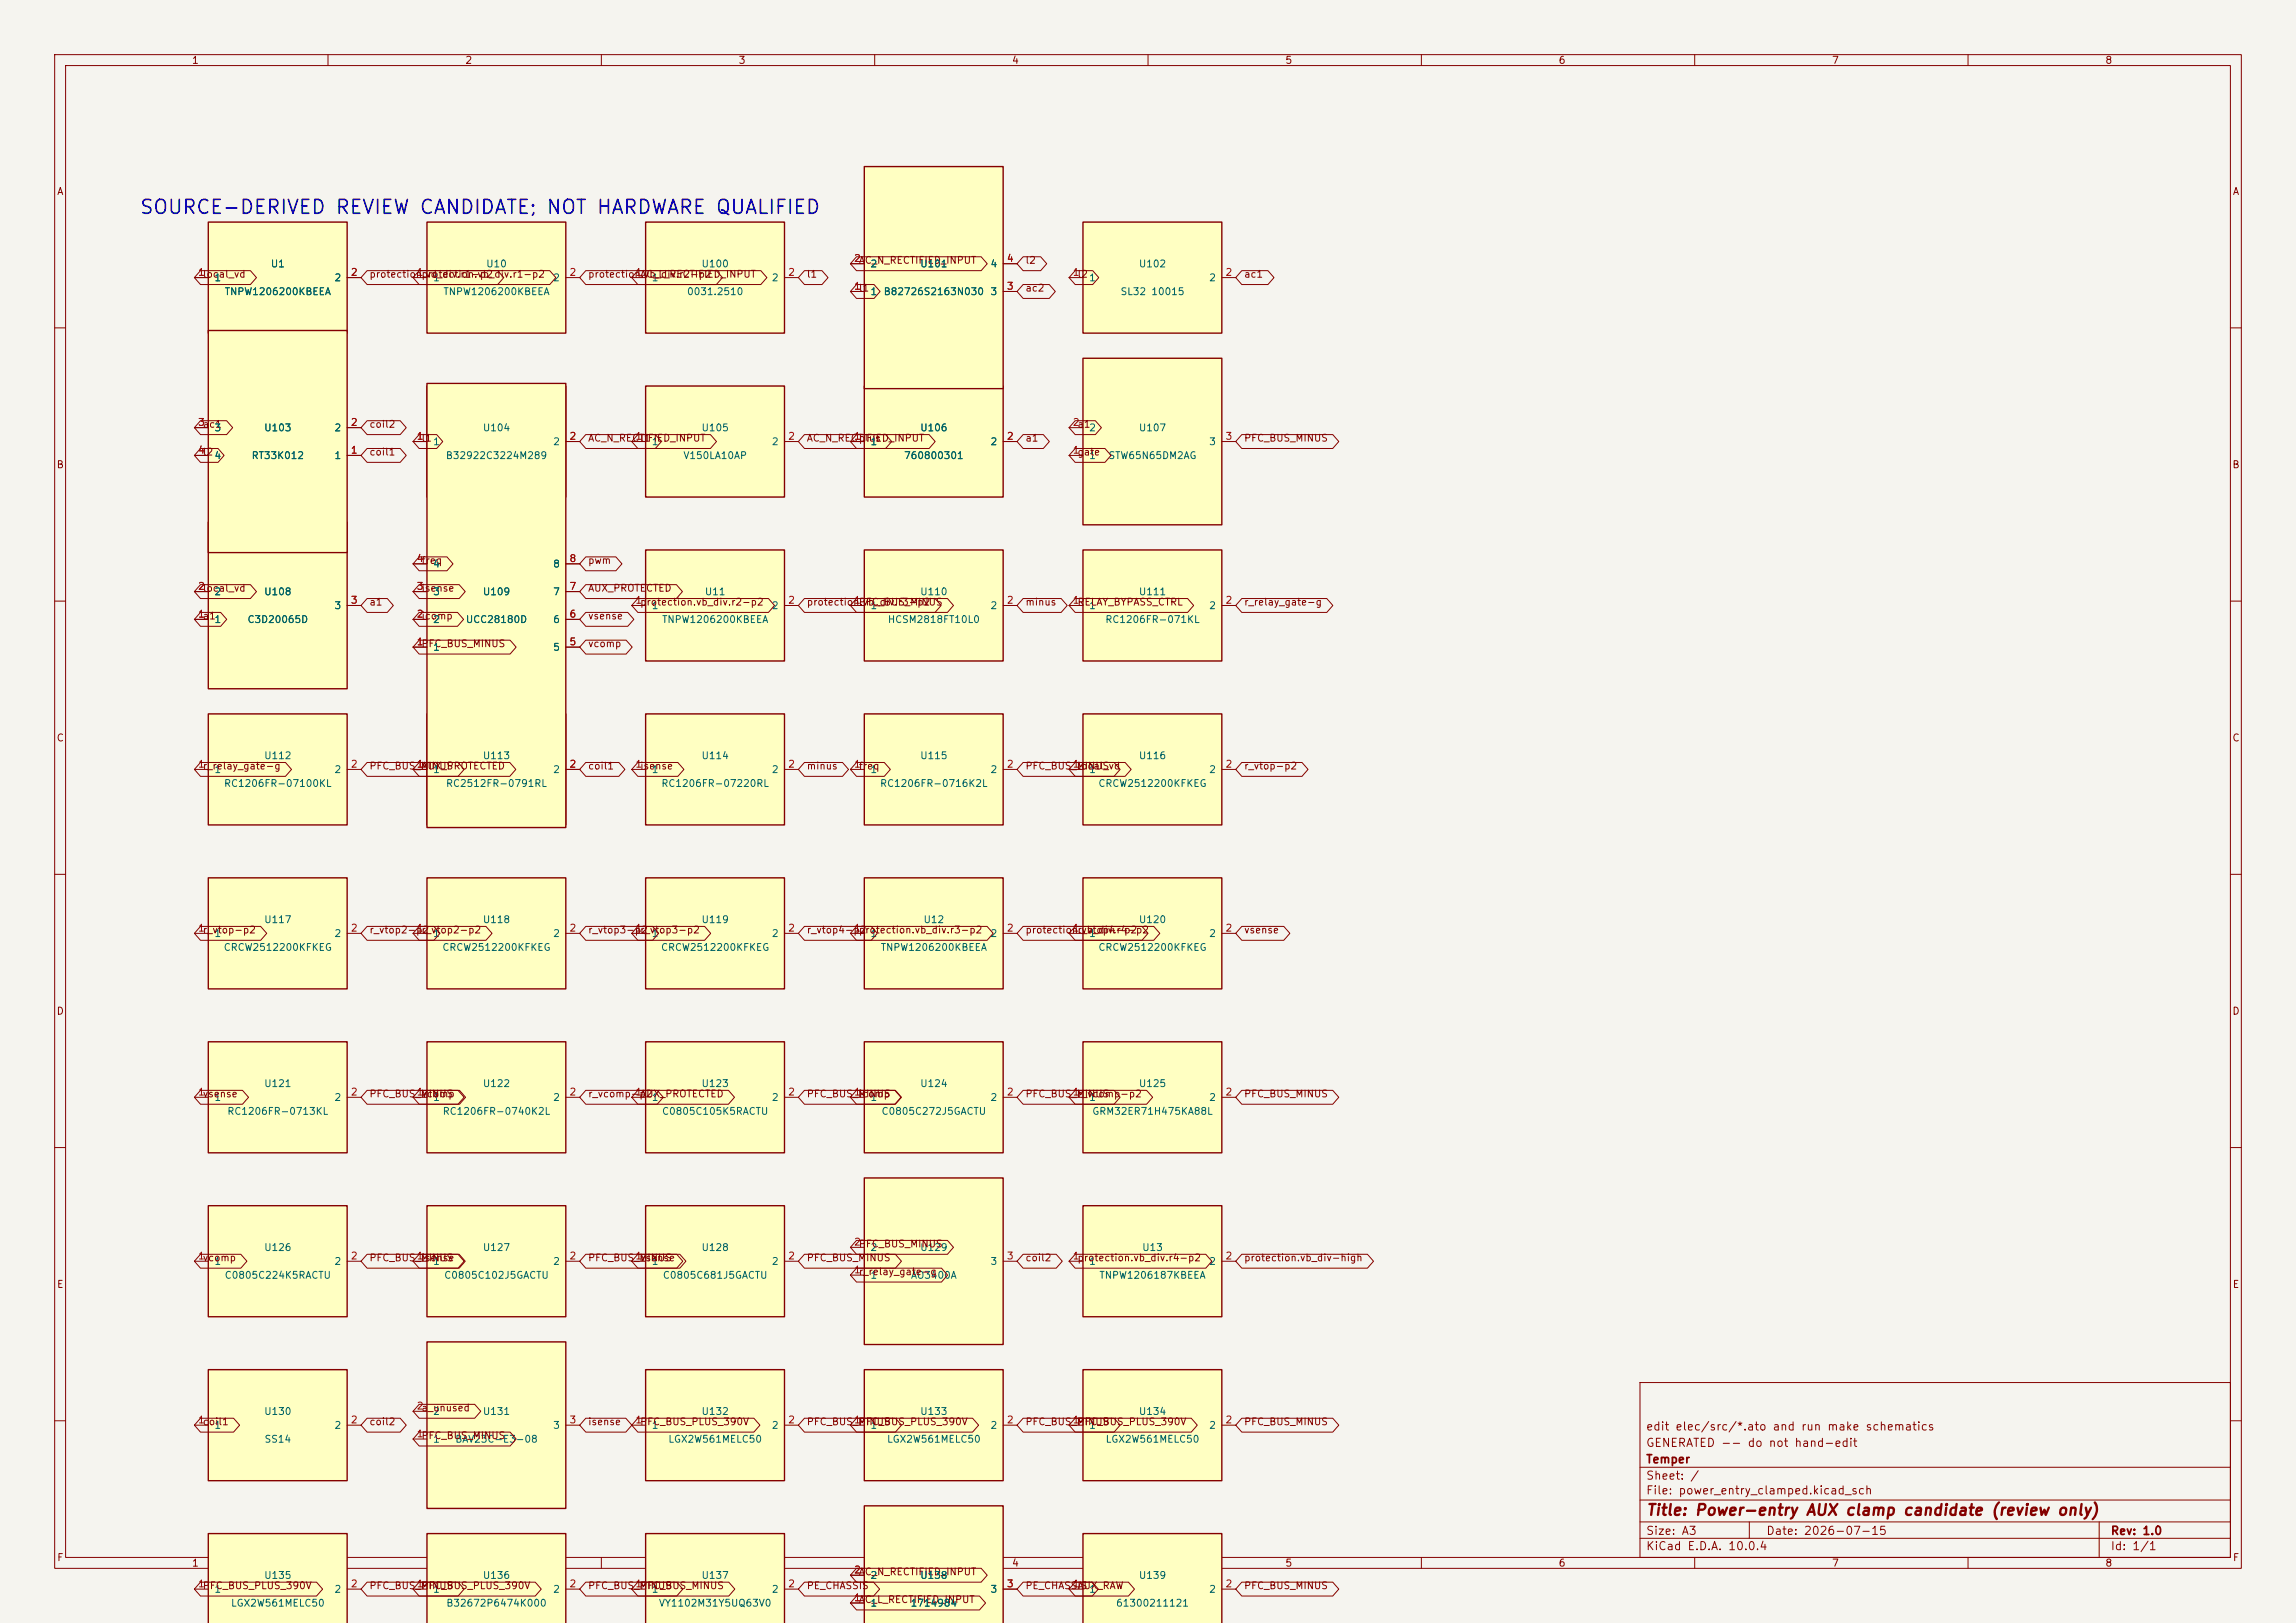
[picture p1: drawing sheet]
<svg xmlns="http://www.w3.org/2000/svg" width="420mm" height="297mm" viewBox="0 0 420 297" stroke-linecap="round" stroke-linejoin="round" font-family="sans-serif">
<defs><g id="words">
<text font-size="2.5" fill="#0000c2" x="25.4" y="39.8">SOURCE-DERIVED REVIEW CANDIDATE; NOT HARDWARE QUALIFIED</text>
<text font-size="2" fill="#840000" x="301" y="277.8">Title: Power-entry AUX clamp candidate (review only)</text>
<g font-size="1.5" fill="#840000">
<text x="301" y="262.1">edit elec/src/*.ato and run make schematics</text>
<text x="301" y="268.1">Temper</text>
<text x="301" y="265.1">GENERATED -- do not hand-edit</text>
<text x="301" y="273.8">File: power_entry_clamped.kicad_sch</text>
<text x="301" y="271.1">Sheet: /</text>
<text x="301" y="281.2">Size: A3</text>
<text x="323" y="281.2">Date: 2026-07-15</text>
<text x="386" y="281.2">Rev: 1.0</text>
<text x="301" y="284">KiCad E.D.A. 10.0.4</text>
<text x="386" y="284">Id: 1/1</text>
</g>
<g font-size="1.3" fill="#840000">
<text x="35" y="12">1</text>
<text x="85" y="12">2</text>
<text x="135" y="12">3</text>
<text x="185" y="12">4</text>
<text x="235" y="12">5</text>
<text x="285" y="12">6</text>
<text x="335" y="12">7</text>
<text x="385" y="12">8</text>
<text x="10.3" y="36">A</text>
<text x="408.3" y="36">A</text>
<text x="37" y="51.1">local_vd</text>
<text x="67.5" y="51.1">protection.vd_div.r1-p2</text>
<text x="77" y="51.1">protection.vb_div.r1-p2</text>
<text x="107.5" y="51.1">protection.vb_div.r2-p2</text>
<text x="117" y="51.1">AC_L_RECTIFIED_INPUT</text>
<text x="147.5" y="51.1">l1</text>
<text x="157" y="53.7">l1</text>
<text x="157" y="48.6">AC_N_RECTIFIED_INPUT</text>
<text x="187.5" y="53.7">ac2</text>
<text x="187.5" y="48.6">l2</text>
<text x="197" y="51.1">l2</text>
<text x="227.5" y="51.1">ac1</text>
<text x="37" y="83.7">l2</text>
<text x="37" y="78.6">ac1</text>
<text x="67.5" y="83.7">coil1</text>
<text x="67.5" y="78.6">coil2</text>
<text x="77" y="81.1">l1</text>
<text x="107.5" y="81.1">AC_N_RECTIFIED_INPUT</text>
<text x="117" y="81.1">l1</text>
<text x="147.5" y="81.1">AC_N_RECTIFIED_INPUT</text>
<text x="157" y="81.1">plus</text>
<text x="187.5" y="81.1">a1</text>
<text x="197" y="78.6">a1</text>
<text x="197" y="83.7">gate</text>
<text x="227.5" y="81.1">PFC_BUS_MINUS</text>
<text x="10.3" y="86">B</text>
<text x="408.2" y="86">B</text>
<text x="77" y="103.5">freq</text>
<text x="107.5" y="103.5">pwm</text>
<text x="37" y="113.7">a1</text>
<text x="37" y="108.6">local_vd</text>
<text x="67.5" y="111.1">a1</text>
<text x="77" y="113.7">icomp</text>
<text x="77" y="108.6">isense</text>
<text x="107.5" y="113.7">vsense</text>
<text x="107.5" y="108.6">AUX_PROTECTED</text>
<text x="117" y="111.1">protection.vb_div.r2-p2</text>
<text x="147.5" y="111.1">protection.vb_div.r3-p2</text>
<text x="157" y="111.1">PFC_BUS_MINUS</text>
<text x="187.5" y="111.1">minus</text>
<text x="197" y="111.1">RELAY_BYPASS_CTRL</text>
<text x="227.5" y="111.1">r_relay_gate-g</text>
<text x="77" y="118.7">PFC_BUS_MINUS</text>
<text x="107.5" y="118.7">vcomp</text>
<text x="10.3" y="136">C</text>
<text x="408.2" y="136">C</text>
<text x="37" y="141.1">r_relay_gate-g</text>
<text x="67.5" y="141.1">PFC_BUS_MINUS</text>
<text x="77" y="141.1">AUX_PROTECTED</text>
<text x="107.5" y="141.1">coil1</text>
<text x="117" y="141.1">isense</text>
<text x="147.5" y="141.1">minus</text>
<text x="157" y="141.1">freq</text>
<text x="187.5" y="141.1">PFC_BUS_MINUS</text>
<text x="197" y="141.1">local_vd</text>
<text x="227.5" y="141.1">r_vtop-p2</text>
<text x="37" y="171.1">r_vtop-p2</text>
<text x="67.5" y="171.1">r_vtop2-p2</text>
<text x="77" y="171.1">r_vtop2-p2</text>
<text x="107.5" y="171.1">r_vtop3-p2</text>
<text x="117" y="171.1">r_vtop3-p2</text>
<text x="147.5" y="171.1">r_vtop4-p2</text>
<text x="157" y="171.1">protection.vb_div.r3-p2</text>
<text x="187.5" y="171.1">protection.vb_div.r4-p2</text>
<text x="197" y="171.1">r_vtop4-p2</text>
<text x="227.5" y="171.1">vsense</text>
<text x="10.3" y="186">D</text>
<text x="408.2" y="186">D</text>
<text x="37" y="201.1">vsense</text>
<text x="67.5" y="201.1">PFC_BUS_MINUS</text>
<text x="77" y="201.1">vcomp</text>
<text x="107.5" y="201.1">r_vcomp-p2</text>
<text x="117" y="201.1">AUX_PROTECTED</text>
<text x="147.5" y="201.1">PFC_BUS_MINUS</text>
<text x="157" y="201.1">icomp</text>
<text x="187.5" y="201.1">PFC_BUS_MINUS</text>
<text x="197" y="201.1">r_vcomp-p2</text>
<text x="227.5" y="201.1">PFC_BUS_MINUS</text>
<text x="37" y="231.1">vcomp</text>
<text x="67.5" y="231.1">PFC_BUS_MINUS</text>
<text x="77" y="231.1">isense</text>
<text x="107.5" y="231.1">PFC_BUS_MINUS</text>
<text x="117" y="231.1">vsense</text>
<text x="147.5" y="231.1">PFC_BUS_MINUS</text>
<text x="157" y="233.7">r_relay_gate-g</text>
<text x="157" y="228.6">PFC_BUS_MINUS</text>
<text x="187.5" y="231.1">coil2</text>
<text x="197" y="231.1">protection.vb_div.r4-p2</text>
<text x="227.5" y="231.1">protection.vb_div-high</text>
<text x="10.3" y="236">E</text>
<text x="408.3" y="236">E</text>
<text x="37" y="261.1">coil1</text>
<text x="67.5" y="261.1">coil2</text>
<text x="77" y="258.6">a_unused</text>
<text x="77" y="263.7">PFC_BUS_MINUS</text>
<text x="107.5" y="261.1">isense</text>
<text x="117" y="261.1">PFC_BUS_PLUS_390V</text>
<text x="147.5" y="261.1">PFC_BUS_MINUS</text>
<text x="157" y="261.1">PFC_BUS_PLUS_390V</text>
<text x="187.5" y="261.1">PFC_BUS_MINUS</text>
<text x="197" y="261.1">PFC_BUS_PLUS_390V</text>
<text x="227.5" y="261.1">PFC_BUS_MINUS</text>
<text x="10.3" y="286">F</text>
<text x="35" y="287">1</text>
<text x="185" y="287">4</text>
<text x="235" y="287">5</text>
<text x="285" y="287">6</text>
<text x="335" y="287">7</text>
<text x="385" y="287">8</text>
<text x="408.3" y="286">F</text>
<text x="37" y="291.1">PFC_BUS_PLUS_390V</text>
<text x="67.5" y="291.1">PFC_BUS_MINUS</text>
<text x="77" y="291.1">PFC_BUS_PLUS_390V</text>
<text x="107.5" y="291.1">PFC_BUS_MINUS</text>
<text x="117" y="291.1">PFC_BUS_MINUS</text>
<text x="147.5" y="291.1">PE_CHASSIS</text>
<text x="157" y="293.7">AC_L_RECTIFIED_INPUT</text>
<text x="157" y="288.6">AC_N_RECTIFIED_INPUT</text>
<text x="187.5" y="291.1">PE_CHASSIS</text>
<text x="197" y="291.1">AUX_RAW</text>
<text x="227.5" y="291.1">PFC_BUS_MINUS</text>
</g>
<g font-size="1.3" fill="#a90000">
<text x="36.1" y="50.8">1</text>
<text x="64.1" y="50.8">2</text>
<text x="76.1" y="50.8">1</text>
<text x="104.1" y="50.8">2</text>
<text x="116.1" y="50.8">1</text>
<text x="144.1" y="50.8">2</text>
<text x="156.1" y="53.3">1</text>
<text x="156.1" y="48.2">2</text>
<text x="184.1" y="53.3">3</text>
<text x="184.1" y="48.2">4</text>
<text x="196.1" y="50.8">1</text>
<text x="224.1" y="50.8">2</text>
<text x="36.1" y="78.2">3</text>
<text x="36.1" y="83.3">4</text>
<text x="64.1" y="83.3">1</text>
<text x="64.1" y="78.2">2</text>
<text x="76.1" y="80.8">1</text>
<text x="104.1" y="80.8">2</text>
<text x="116.1" y="80.8">1</text>
<text x="144.1" y="80.8">2</text>
<text x="156.1" y="80.8">1</text>
<text x="184.1" y="80.8">2</text>
<text x="196.1" y="83.3">1</text>
<text x="196.1" y="78.2">2</text>
<text x="224.1" y="80.8">3</text>
<text x="76.1" y="103.2">4</text>
<text x="104.1" y="103.2">8</text>
<text x="36.1" y="113.3">1</text>
<text x="36.1" y="108.2">2</text>
<text x="64.1" y="110.8">3</text>
<text x="76.1" y="113.3">2</text>
<text x="76.1" y="108.2">3</text>
<text x="104.1" y="113.3">6</text>
<text x="104.1" y="108.2">7</text>
<text x="116.1" y="110.8">1</text>
<text x="144.1" y="110.8">2</text>
<text x="156.1" y="110.8">1</text>
<text x="184.1" y="110.8">2</text>
<text x="196.1" y="110.8">1</text>
<text x="224.1" y="110.8">2</text>
<text x="76.1" y="118.4">1</text>
<text x="104.1" y="118.4">5</text>
<text x="36.1" y="140.8">1</text>
<text x="64.1" y="140.8">2</text>
<text x="76.1" y="140.8">1</text>
<text x="104.1" y="140.8">2</text>
<text x="116.1" y="140.8">1</text>
<text x="144.1" y="140.8">2</text>
<text x="156.1" y="140.8">1</text>
<text x="184.1" y="140.8">2</text>
<text x="196.1" y="140.8">1</text>
<text x="224.1" y="140.8">2</text>
<text x="36.1" y="170.8">1</text>
<text x="64.1" y="170.8">2</text>
<text x="76.1" y="170.8">1</text>
<text x="104.1" y="170.8">2</text>
<text x="116.1" y="170.8">1</text>
<text x="144.1" y="170.8">2</text>
<text x="156.1" y="170.8">1</text>
<text x="184.1" y="170.8">2</text>
<text x="196.1" y="170.8">1</text>
<text x="224.1" y="170.8">2</text>
<text x="36.1" y="200.8">1</text>
<text x="64.1" y="200.8">2</text>
<text x="76.1" y="200.8">1</text>
<text x="104.1" y="200.8">2</text>
<text x="116.1" y="200.8">1</text>
<text x="144.1" y="200.8">2</text>
<text x="156.1" y="200.8">1</text>
<text x="184.1" y="200.8">2</text>
<text x="196.1" y="200.8">1</text>
<text x="224.1" y="200.8">2</text>
<text x="36.1" y="230.8">1</text>
<text x="64.1" y="230.8">2</text>
<text x="76.1" y="230.8">1</text>
<text x="104.1" y="230.8">2</text>
<text x="116.1" y="230.8">1</text>
<text x="144.1" y="230.8">2</text>
<text x="156.1" y="233.3">1</text>
<text x="156.1" y="228.2">2</text>
<text x="184.1" y="230.8">3</text>
<text x="196.1" y="230.8">1</text>
<text x="224.1" y="230.8">2</text>
<text x="36.1" y="260.8">1</text>
<text x="64.1" y="260.8">2</text>
<text x="76.1" y="263.3">1</text>
<text x="76.1" y="258.2">2</text>
<text x="104.1" y="260.8">3</text>
<text x="116.1" y="260.8">1</text>
<text x="144.1" y="260.8">2</text>
<text x="156.1" y="260.8">1</text>
<text x="184.1" y="260.8">2</text>
<text x="196.1" y="260.8">1</text>
<text x="224.1" y="260.8">2</text>
<text x="36.1" y="290.8">1</text>
<text x="64.1" y="290.8">2</text>
<text x="76.1" y="290.8">1</text>
<text x="104.1" y="290.8">2</text>
<text x="116.1" y="290.8">1</text>
<text x="144.1" y="290.8">2</text>
<text x="156.1" y="293.3">1</text>
<text x="156.1" y="288.2">2</text>
<text x="184.1" y="290.8">3</text>
<text x="196.1" y="290.8">1</text>
<text x="224.1" y="290.8">2</text>
</g>
<g font-size="1.3" fill="#006464">
<text x="39.1" y="51.8">1</text>
<text x="49.4" y="49.2">U1</text>
<text x="61.1" y="51.8">2</text>
<text x="79.1" y="51.8">1</text>
<text x="88.8" y="49.2">U10</text>
<text x="101.1" y="51.8">2</text>
<text x="119.1" y="51.8">1</text>
<text x="128.2" y="49.2">U100</text>
<text x="141.1" y="51.8">2</text>
<text x="159.1" y="49.2">2</text>
<text x="168.2" y="49.2">U101</text>
<text x="181.1" y="49.2">4</text>
<text x="199.1" y="51.8">1</text>
<text x="208.2" y="49.2">U102</text>
<text x="221.1" y="51.8">2</text>
<text x="41" y="54.3">TNPW1206200KBEEA</text>
<text x="81" y="54.3">TNPW1206200KBEEA</text>
<text x="125.6" y="54.3">0031.2510</text>
<text x="159.1" y="54.3">1</text>
<text x="161.5" y="54.3">B82726S2163N030</text>
<text x="181.1" y="54.3">3</text>
<text x="204.9" y="54.3">SL32 10015</text>
<text x="39.1" y="79.2">3</text>
<text x="48.2" y="79.2">U103</text>
<text x="61.1" y="79.2">2</text>
<text x="79.1" y="81.8">1</text>
<text x="88.2" y="79.2">U104</text>
<text x="101.1" y="81.8">2</text>
<text x="119.1" y="81.8">1</text>
<text x="128.2" y="79.2">U105</text>
<text x="141.1" y="81.8">2</text>
<text x="159.1" y="81.8">1</text>
<text x="168.2" y="79.2">U106</text>
<text x="181.1" y="81.8">2</text>
<text x="199.1" y="79.2">2</text>
<text x="208.2" y="79.2">U107</text>
<text x="221.1" y="81.8">3</text>
<text x="39.1" y="84.3">4</text>
<text x="45.9" y="84.3">RT33K012</text>
<text x="61.1" y="84.3">1</text>
<text x="81.4" y="84.3">B32922C3224M289</text>
<text x="124.9" y="84.3">V150LA10AP</text>
<text x="165.3" y="84.3">760800301</text>
<text x="199.1" y="84.3">1</text>
<text x="202.7" y="84.3">STW65N65DM2AG</text>
<text x="79.1" y="104.2">4</text>
<text x="101.1" y="104.2">8</text>
<text x="39.1" y="109.2">2</text>
<text x="48.2" y="109.2">U108</text>
<text x="61.1" y="111.8">3</text>
<text x="79.1" y="109.2">3</text>
<text x="88.2" y="109.2">U109</text>
<text x="101.1" y="109.2">7</text>
<text x="119.1" y="111.8">1</text>
<text x="128.8" y="109.2">U11</text>
<text x="141.1" y="111.8">2</text>
<text x="159.1" y="111.8">1</text>
<text x="168.2" y="109.2">U110</text>
<text x="181.1" y="111.8">2</text>
<text x="199.1" y="111.8">1</text>
<text x="208.2" y="109.2">U111</text>
<text x="221.1" y="111.8">2</text>
<text x="39.1" y="114.3">1</text>
<text x="45.2" y="114.3">C3D20065D</text>
<text x="79.1" y="119.4">1</text>
<text x="79.1" y="114.3">2</text>
<text x="85.1" y="114.3">UCC28180D</text>
<text x="101.1" y="119.4">5</text>
<text x="101.1" y="114.3">6</text>
<text x="121" y="114.3">TNPW1206200KBEEA</text>
<text x="162.3" y="114.3">HCSM2818FT10L0</text>
<text x="202.1" y="114.3">RC1206FR-071KL</text>
<text x="39.1" y="141.8">1</text>
<text x="48.2" y="139.2">U112</text>
<text x="61.1" y="141.8">2</text>
<text x="79.1" y="141.8">1</text>
<text x="88.2" y="139.2">U113</text>
<text x="101.1" y="141.8">2</text>
<text x="119.1" y="141.8">1</text>
<text x="128.2" y="139.2">U114</text>
<text x="141.1" y="141.8">2</text>
<text x="159.1" y="141.8">1</text>
<text x="168.2" y="139.2">U115</text>
<text x="181.1" y="141.8">2</text>
<text x="199.1" y="141.8">1</text>
<text x="208.2" y="139.2">U116</text>
<text x="221.1" y="141.8">2</text>
<text x="40.9" y="144.3">RC1206FR-07100KL</text>
<text x="81.5" y="144.3">RC2512FR-0791RL</text>
<text x="120.9" y="144.3">RC1206FR-07220RL</text>
<text x="160.9" y="144.3">RC1206FR-0716K2L</text>
<text x="200.8" y="144.3">CRCW2512200KFKEG</text>
<text x="39.1" y="171.8">1</text>
<text x="48.2" y="169.2">U117</text>
<text x="61.1" y="171.8">2</text>
<text x="79.1" y="171.8">1</text>
<text x="88.2" y="169.2">U118</text>
<text x="101.1" y="171.8">2</text>
<text x="119.1" y="171.8">1</text>
<text x="128.2" y="169.2">U119</text>
<text x="141.1" y="171.8">2</text>
<text x="159.1" y="171.8">1</text>
<text x="168.8" y="169.2">U12</text>
<text x="181.1" y="171.8">2</text>
<text x="199.1" y="171.8">1</text>
<text x="208.2" y="169.2">U120</text>
<text x="221.1" y="171.8">2</text>
<text x="40.8" y="174.3">CRCW2512200KFKEG</text>
<text x="80.8" y="174.3">CRCW2512200KFKEG</text>
<text x="120.8" y="174.3">CRCW2512200KFKEG</text>
<text x="161" y="174.3">TNPW1206200KBEEA</text>
<text x="200.8" y="174.3">CRCW2512200KFKEG</text>
<text x="39.1" y="201.8">1</text>
<text x="48.2" y="199.2">U121</text>
<text x="61.1" y="201.8">2</text>
<text x="79.1" y="201.8">1</text>
<text x="88.2" y="199.2">U122</text>
<text x="101.1" y="201.8">2</text>
<text x="119.1" y="201.8">1</text>
<text x="128.2" y="199.2">U123</text>
<text x="141.1" y="201.8">2</text>
<text x="159.1" y="201.8">1</text>
<text x="168.2" y="199.2">U124</text>
<text x="181.1" y="201.8">2</text>
<text x="199.1" y="201.8">1</text>
<text x="208.2" y="199.2">U125</text>
<text x="221.1" y="201.8">2</text>
<text x="41.5" y="204.3">RC1206FR-0713KL</text>
<text x="80.9" y="204.3">RC1206FR-0740K2L</text>
<text x="121" y="204.3">C0805C105K5RACTU</text>
<text x="161.1" y="204.3">C0805C272J5GACTU</text>
<text x="199.7" y="204.3">GRM32ER71H475KA88L</text>
<text x="39.1" y="231.8">1</text>
<text x="48.2" y="229.2">U126</text>
<text x="61.1" y="231.8">2</text>
<text x="79.1" y="231.8">1</text>
<text x="88.2" y="229.2">U127</text>
<text x="101.1" y="231.8">2</text>
<text x="119.1" y="231.8">1</text>
<text x="128.2" y="229.2">U128</text>
<text x="141.1" y="231.8">2</text>
<text x="159.1" y="229.2">2</text>
<text x="168.2" y="229.2">U129</text>
<text x="181.1" y="231.8">3</text>
<text x="199.1" y="231.8">1</text>
<text x="208.8" y="229.2">U13</text>
<text x="221.1" y="231.8">2</text>
<text x="41" y="234.3">C0805C224K5RACTU</text>
<text x="81.1" y="234.3">C0805C102J5GACTU</text>
<text x="121.1" y="234.3">C0805C681J5GACTU</text>
<text x="159.1" y="234.3">1</text>
<text x="166.5" y="234.3">AO3400A</text>
<text x="201" y="234.3">TNPW1206187KBEEA</text>
<text x="39.1" y="261.8">1</text>
<text x="48.2" y="259.2">U130</text>
<text x="61.1" y="261.8">2</text>
<text x="79.1" y="259.2">2</text>
<text x="88.2" y="259.2">U131</text>
<text x="101.1" y="261.8">3</text>
<text x="119.1" y="261.8">1</text>
<text x="128.2" y="259.2">U132</text>
<text x="141.1" y="261.8">2</text>
<text x="159.1" y="261.8">1</text>
<text x="168.2" y="259.2">U133</text>
<text x="181.1" y="261.8">2</text>
<text x="199.1" y="261.8">1</text>
<text x="208.2" y="259.2">U134</text>
<text x="221.1" y="261.8">2</text>
<text x="48.3" y="264.3">SS14</text>
<text x="79.1" y="264.3">1</text>
<text x="83.2" y="264.3">BAV23C-E3-08</text>
<text x="122.1" y="264.3">LGX2W561MELC50</text>
<text x="162.1" y="264.3">LGX2W561MELC50</text>
<text x="202.1" y="264.3">LGX2W561MELC50</text>
<text x="39.1" y="291.8">1</text>
<text x="48.2" y="289.2">U135</text>
<text x="61.1" y="291.8">2</text>
<text x="79.1" y="291.8">1</text>
<text x="88.2" y="289.2">U136</text>
<text x="101.1" y="291.8">2</text>
<text x="119.1" y="291.8">1</text>
<text x="128.2" y="289.2">U137</text>
<text x="141.1" y="291.8">2</text>
<text x="159.1" y="289.2">2</text>
<text x="168.2" y="289.2">U138</text>
<text x="181.1" y="291.8">3</text>
<text x="199.1" y="291.8">1</text>
<text x="208.2" y="289.2">U139</text>
<text x="221.1" y="291.8">2</text>
<text x="42.1" y="294.3">LGX2W561MELC50</text>
<text x="81.5" y="294.3">B32672P6474K000</text>
<text x="120.4" y="294.3">VY1102M31Y5UQ63V0</text>
<text x="159.1" y="294.3">1</text>
<text x="166.5" y="294.3">1714984</text>
<text x="204" y="294.3">61300211121</text>
</g>
</g></defs>
<path d="M0 0h420v297h-420z" fill="#f5f4ef" stroke="#f5f4ef" stroke-width=".18"/>
<g fill="none" stroke="#840000" stroke-width=".18">
<path d="M10 10h400v277h-400zM12 12h396v273h-396zM60 10v2M110 10v2M160 10v2M210 10v2M260 10v2M310 10v2M360 10v2M10 60h2M408 60h2M10 110h2"/>
<path d="M408 110h2M10 160h2M408 160h2M10 210h2M408 210h2M300 253h108v32h-108zM10 260h2M300 278.5h108M300 274.5h108M300 268.5h108M320 278.5v3M384 278.5v6.5"/>
<path d="M408 260h2M60 285v2M110 285v2M160 285v2M210 285v2M260 285v2M300 281.5h108M310 285v2M360 285v2"/>
</g>
<path d="M118.1 100.6h25.4v20.4h-25.4z" fill="#ffffc2"/>
<path d="M118.1 100.6h25.4v20.4h-25.4z" fill="none" stroke="#840000" stroke-width=".25"/>
<path d="M115.6 110.8h2.5M143.5 110.8h2.5" fill="none" stroke="#840000" stroke-width=".18"/>
<path d="M158.1 130.6h25.4v20.4h-25.4z" fill="#ffffc2"/>
<path d="M158.1 130.6h25.4v20.4h-25.4z" fill="none" stroke="#840000" stroke-width=".25"/>
<path d="M155.6 140.8h2.5M183.5 140.8h2.5" fill="none" stroke="#840000" stroke-width=".18"/>
<path d="M158.1 100.6h25.4v20.4h-25.4z" fill="#ffffc2"/>
<path d="M158.1 100.6h25.4v20.4h-25.4z" fill="none" stroke="#840000" stroke-width=".25"/>
<path d="M155.6 110.8h2.5M183.5 110.8h2.5" fill="none" stroke="#840000" stroke-width=".18"/>
<path d="M198.1 130.6h25.4v20.4h-25.4z" fill="#ffffc2"/>
<path d="M198.1 130.6h25.4v20.4h-25.4z" fill="none" stroke="#840000" stroke-width=".25"/>
<path d="M195.6 140.8h2.5M223.5 140.8h2.5" fill="none" stroke="#840000" stroke-width=".18"/>
<path d="M198.1 100.6h25.4v20.4h-25.4z" fill="#ffffc2"/>
<path d="M198.1 100.6h25.4v20.4h-25.4z" fill="none" stroke="#840000" stroke-width=".25"/>
<path d="M195.6 110.8h2.5M223.5 110.8h2.5" fill="none" stroke="#840000" stroke-width=".18"/>
<path d="M198.1 65.6h25.4v30.4h-25.4z" fill="#ffffc2"/>
<path d="M198.1 65.6h25.4v30.4h-25.4z" fill="none" stroke="#840000" stroke-width=".25"/>
<path d="M195.6 78.3h2.5M195.6 83.3h2.5M223.5 80.8h2.5" fill="none" stroke="#840000" stroke-width=".18"/>
<path d="M158.1 70.6h25.4v20.4h-25.4z" fill="#ffffc2"/>
<path d="M158.1 70.6h25.4v20.4h-25.4z" fill="none" stroke="#840000" stroke-width=".25"/>
<path d="M155.6 80.8h2.5M183.5 80.8h2.5" fill="none" stroke="#840000" stroke-width=".18"/>
<path d="M158.1 30.5h25.4v40.6h-25.4z" fill="#ffffc2"/>
<path d="M158.1 30.5h25.4v40.6h-25.4z" fill="none" stroke="#840000" stroke-width=".25"/>
<path d="M155.6 53.3h2.5M155.6 48.3h2.5M183.5 53.3h2.5M183.5 48.3h2.5" fill="none" stroke="#840000" stroke-width=".18"/>
<path d="M198.1 40.6h25.4v20.4h-25.4z" fill="#ffffc2"/>
<path d="M198.1 40.6h25.4v20.4h-25.4z" fill="none" stroke="#840000" stroke-width=".25"/>
<path d="M195.6 50.8h2.5M223.5 50.8h2.5" fill="none" stroke="#840000" stroke-width=".18"/>
<path d="M118.1 40.6h25.4v20.4h-25.4z" fill="#ffffc2"/>
<path d="M118.1 40.6h25.4v20.4h-25.4z" fill="none" stroke="#840000" stroke-width=".25"/>
<path d="M115.6 50.8h2.5M143.5 50.8h2.5" fill="none" stroke="#840000" stroke-width=".18"/>
<path d="M118.1 70.6h25.4v20.4h-25.4z" fill="#ffffc2"/>
<path d="M118.1 70.6h25.4v20.4h-25.4z" fill="none" stroke="#840000" stroke-width=".25"/>
<path d="M115.6 80.8h2.5M143.5 80.8h2.5" fill="none" stroke="#840000" stroke-width=".18"/>
<path d="M118.1 250.6h25.4v20.4h-25.4z" fill="#ffffc2"/>
<path d="M118.1 250.6h25.4v20.4h-25.4z" fill="none" stroke="#840000" stroke-width=".25"/>
<path d="M115.6 260.8h2.5M143.5 260.8h2.5" fill="none" stroke="#840000" stroke-width=".18"/>
<path d="M118.1 220.6h25.4v20.4h-25.4z" fill="#ffffc2"/>
<path d="M118.1 220.6h25.4v20.4h-25.4z" fill="none" stroke="#840000" stroke-width=".25"/>
<path d="M115.6 230.8h2.5M143.5 230.8h2.5" fill="none" stroke="#840000" stroke-width=".18"/>
<path d="M78.1 220.6h25.4v20.4h-25.4z" fill="#ffffc2"/>
<path d="M78.1 220.6h25.4v20.4h-25.4z" fill="none" stroke="#840000" stroke-width=".25"/>
<path d="M75.6 230.8h2.5M103.5 230.8h2.5" fill="none" stroke="#840000" stroke-width=".18"/>
<path d="M198.1 220.6h25.4v20.4h-25.4z" fill="#ffffc2"/>
<path d="M198.1 220.6h25.4v20.4h-25.4z" fill="none" stroke="#840000" stroke-width=".25"/>
<path d="M195.6 230.8h2.5M223.5 230.8h2.5" fill="none" stroke="#840000" stroke-width=".18"/>
<path d="M198.1 250.6h25.4v20.4h-25.4z" fill="#ffffc2"/>
<path d="M198.1 250.6h25.4v20.4h-25.4z" fill="none" stroke="#840000" stroke-width=".25"/>
<path d="M195.6 260.8h2.5M223.5 260.8h2.5" fill="none" stroke="#840000" stroke-width=".18"/>
<path d="M198.1 190.6h25.4v20.4h-25.4z" fill="#ffffc2"/>
<path d="M198.1 190.6h25.4v20.4h-25.4z" fill="none" stroke="#840000" stroke-width=".25"/>
<path d="M195.6 200.8h2.5M223.5 200.8h2.5" fill="none" stroke="#840000" stroke-width=".18"/>
<path d="M158.1 190.6h25.4v20.4h-25.4z" fill="#ffffc2"/>
<path d="M158.1 190.6h25.4v20.4h-25.4z" fill="none" stroke="#840000" stroke-width=".25"/>
<path d="M155.6 200.8h2.5M183.5 200.8h2.5" fill="none" stroke="#840000" stroke-width=".18"/>
<path d="M158.1 160.6h25.4v20.4h-25.4z" fill="#ffffc2"/>
<path d="M158.1 160.6h25.4v20.4h-25.4z" fill="none" stroke="#840000" stroke-width=".25"/>
<path d="M155.6 170.8h2.5M183.5 170.8h2.5" fill="none" stroke="#840000" stroke-width=".18"/>
<path d="M198.1 160.6h25.4v20.4h-25.4z" fill="#ffffc2"/>
<path d="M198.1 160.6h25.4v20.4h-25.4z" fill="none" stroke="#840000" stroke-width=".25"/>
<path d="M195.6 170.8h2.5M223.5 170.8h2.5" fill="none" stroke="#840000" stroke-width=".18"/>
<path d="M78.1 190.6h25.4v20.4h-25.4z" fill="#ffffc2"/>
<path d="M78.1 190.6h25.4v20.4h-25.4z" fill="none" stroke="#840000" stroke-width=".25"/>
<path d="M75.6 200.8h2.5M103.5 200.8h2.5" fill="none" stroke="#840000" stroke-width=".18"/>
<path d="M118.1 160.6h25.4v20.4h-25.4z" fill="#ffffc2"/>
<path d="M118.1 160.6h25.4v20.4h-25.4z" fill="none" stroke="#840000" stroke-width=".25"/>
<path d="M115.6 170.8h2.5M143.5 170.8h2.5" fill="none" stroke="#840000" stroke-width=".18"/>
<path d="M118.1 190.6h25.4v20.4h-25.4z" fill="#ffffc2"/>
<path d="M118.1 190.6h25.4v20.4h-25.4z" fill="none" stroke="#840000" stroke-width=".25"/>
<path d="M115.6 200.8h2.5M143.5 200.8h2.5" fill="none" stroke="#840000" stroke-width=".18"/>
<path d="M78.1 160.6h25.4v20.4h-25.4z" fill="#ffffc2"/>
<path d="M78.1 160.6h25.4v20.4h-25.4z" fill="none" stroke="#840000" stroke-width=".25"/>
<path d="M75.6 170.8h2.5M103.5 170.8h2.5" fill="none" stroke="#840000" stroke-width=".18"/>
<path d="M158.1 250.6h25.4v20.4h-25.4z" fill="#ffffc2"/>
<path d="M158.1 250.6h25.4v20.4h-25.4z" fill="none" stroke="#840000" stroke-width=".25"/>
<path d="M155.6 260.8h2.5M183.5 260.8h2.5" fill="none" stroke="#840000" stroke-width=".18"/>
<path d="M158.1 215.6h25.4v30.4h-25.4z" fill="#ffffc2"/>
<path d="M158.1 215.6h25.4v30.4h-25.4z" fill="none" stroke="#840000" stroke-width=".25"/>
<path d="M155.6 233.3h2.5M155.6 228.3h2.5M183.5 230.8h2.5" fill="none" stroke="#840000" stroke-width=".18"/>
<path d="M38.1 40.6h25.4v20.4h-25.4z" fill="#ffffc2"/>
<path d="M38.1 40.6h25.4v20.4h-25.4z" fill="none" stroke="#840000" stroke-width=".25"/>
<path d="M35.6 50.8h2.5M63.5 50.8h2.5" fill="none" stroke="#840000" stroke-width=".18"/>
<path d="M78.1 40.6h25.4v20.4h-25.4z" fill="#ffffc2"/>
<path d="M78.1 40.6h25.4v20.4h-25.4z" fill="none" stroke="#840000" stroke-width=".25"/>
<path d="M75.6 50.8h2.5M103.5 50.8h2.5" fill="none" stroke="#840000" stroke-width=".18"/>
<path d="M38.1 130.6h25.4v20.4h-25.4z" fill="#ffffc2"/>
<path d="M38.1 130.6h25.4v20.4h-25.4z" fill="none" stroke="#840000" stroke-width=".25"/>
<path d="M35.6 140.8h2.5M63.5 140.8h2.5" fill="none" stroke="#840000" stroke-width=".18"/>
<path d="M38.1 95.6h25.4v30.4h-25.4z" fill="#ffffc2"/>
<path d="M38.1 95.6h25.4v30.4h-25.4z" fill="none" stroke="#840000" stroke-width=".25"/>
<path d="M35.6 113.3h2.5M35.6 108.3h2.5M63.5 110.8h2.5" fill="none" stroke="#840000" stroke-width=".18"/>
<path d="M38.1 60.5h25.4v40.6h-25.4z" fill="#ffffc2"/>
<path d="M38.1 60.5h25.4v40.6h-25.4z" fill="none" stroke="#840000" stroke-width=".25"/>
<path d="M35.6 78.3h2.5M63.5 78.3h2.5M35.6 83.3h2.5M63.5 83.3h2.5" fill="none" stroke="#840000" stroke-width=".18"/>
<path d="M38.1 190.6h25.4v20.4h-25.4z" fill="#ffffc2"/>
<path d="M38.1 190.6h25.4v20.4h-25.4z" fill="none" stroke="#840000" stroke-width=".25"/>
<path d="M35.6 200.8h2.5M63.5 200.8h2.5" fill="none" stroke="#840000" stroke-width=".18"/>
<path d="M38.1 160.6h25.4v20.4h-25.4z" fill="#ffffc2"/>
<path d="M38.1 160.6h25.4v20.4h-25.4z" fill="none" stroke="#840000" stroke-width=".25"/>
<path d="M35.6 170.8h2.5M63.5 170.8h2.5" fill="none" stroke="#840000" stroke-width=".18"/>
<path d="M78.1 70.6h25.4v20.4h-25.4z" fill="#ffffc2"/>
<path d="M78.1 70.6h25.4v20.4h-25.4z" fill="none" stroke="#840000" stroke-width=".25"/>
<path d="M75.6 80.8h2.5M103.5 80.8h2.5" fill="none" stroke="#840000" stroke-width=".18"/>
<path d="M78.1 130.6h25.4v20.4h-25.4z" fill="#ffffc2"/>
<path d="M78.1 130.6h25.4v20.4h-25.4z" fill="none" stroke="#840000" stroke-width=".25"/>
<path d="M75.6 140.8h2.5M103.5 140.8h2.5" fill="none" stroke="#840000" stroke-width=".18"/>
<path d="M78.1 70.2h25.4v81.2h-25.4z" fill="#ffffc2"/>
<path d="M78.1 70.2h25.4v81.2h-25.4z" fill="none" stroke="#840000" stroke-width=".25"/>
<path d="M75.6 118.4h2.5M75.6 113.3h2.5M75.6 108.3h2.5M75.6 103.2h2.5M103.5 118.4h2.5M103.5 113.3h2.5M103.5 108.3h2.5M103.5 103.2h2.5" fill="none" stroke="#840000" stroke-width=".18"/>
<path d="M198.1 280.6h25.4v16.5h-25.4z" fill="#ffffc2"/>
<path d="M198.1 297.1v-16.5h25.4v16.5" fill="none" stroke="#840000" stroke-width=".25"/>
<path d="M195.6 290.8h2.5M223.5 290.8h2.5" fill="none" stroke="#840000" stroke-width=".18"/>
<path d="M158.1 275.6h25.4v21.5h-25.4z" fill="#ffffc2"/>
<path d="M158.1 297.1v-21.5h25.4v21.5" fill="none" stroke="#840000" stroke-width=".25"/>
<path d="M155.6 293.3h2.5M155.6 288.3h2.5M183.5 290.8h2.5" fill="none" stroke="#840000" stroke-width=".18"/>
<path d="M118.1 280.6h25.4v16.5h-25.4z" fill="#ffffc2"/>
<path d="M118.1 297.1v-16.5h25.4v16.5" fill="none" stroke="#840000" stroke-width=".25"/>
<path d="M115.6 290.8h2.5M143.5 290.8h2.5" fill="none" stroke="#840000" stroke-width=".18"/>
<path d="M78.1 245.6h25.4v30.4h-25.4z" fill="#ffffc2"/>
<path d="M78.1 245.6h25.4v30.4h-25.4z" fill="none" stroke="#840000" stroke-width=".25"/>
<path d="M75.6 258.3h2.5M75.6 263.3h2.5M103.5 260.8h2.5" fill="none" stroke="#840000" stroke-width=".18"/>
<path d="M38.1 250.6h25.4v20.4h-25.4z" fill="#ffffc2"/>
<path d="M38.1 250.6h25.4v20.4h-25.4z" fill="none" stroke="#840000" stroke-width=".25"/>
<path d="M35.6 260.8h2.5M63.5 260.8h2.5" fill="none" stroke="#840000" stroke-width=".18"/>
<path d="M38.1 220.6h25.4v20.4h-25.4z" fill="#ffffc2"/>
<path d="M38.1 220.6h25.4v20.4h-25.4z" fill="none" stroke="#840000" stroke-width=".25"/>
<path d="M35.6 230.8h2.5M63.5 230.8h2.5" fill="none" stroke="#840000" stroke-width=".18"/>
<path d="M38.1 280.6h25.4v16.5h-25.4z" fill="#ffffc2"/>
<path d="M38.1 297.1v-16.5h25.4v16.5" fill="none" stroke="#840000" stroke-width=".25"/>
<path d="M35.6 290.8h2.5M63.5 290.8h2.5" fill="none" stroke="#840000" stroke-width=".18"/>
<path d="M78.1 280.6h25.4v16.5h-25.4z" fill="#ffffc2"/>
<path d="M78.1 297.1v-16.5h25.4v16.5" fill="none" stroke="#840000" stroke-width=".25"/>
<path d="M75.6 290.8h2.5M103.5 290.8h2.5" fill="none" stroke="#840000" stroke-width=".18"/>
<path d="M118.1 130.6h25.4v20.4h-25.4z" fill="#ffffc2"/>
<path d="M118.1 130.6h25.4v20.4h-25.4z" fill="none" stroke="#840000" stroke-width=".25"/>
<g fill="none" stroke="#840000" stroke-width=".18">
<path d="M35.6 50.8h2.5M36.7 49.5h9.1l1.1 1.3-1.1 1.3h-9.1l-1.1-1.3zM63.5 50.8h2.5M67.2 49.5h23.8l1.2 1.3-1.2 1.3h-23.8l-1.2-1.3zM76.7 49.5h23.9l1.1 1.3-1.1 1.3h-23.9l-1.1-1.3zM107.2 49.5h23.8l1.2 1.3-1.2 1.3h-23.8l-1.2-1.3zM116.7 49.5h22.5l1.1 1.3-1.1 1.3h-22.5l-1.1-1.3zM147.2 49.5h3.2l1.1 1.3-1.1 1.3h-3.2l-1.2-1.3zM155.6 53.3h2.5M155.6 48.3h2.5M156.7 52.1h3.2l1.1 1.2-1.1 1.3h-3.2l-1.1-1.3zM156.7 47h22.8l1.1 1.3-1.1 1.2h-22.8l-1.1-1.2z"/>
<path d="M183.5 53.3h2.5M183.5 48.3h2.5M187.2 52.1h4.7l1.1 1.2-1.1 1.3h-4.7l-1.2-1.3zM187.2 47h3.2l1.1 1.3-1.1 1.2h-3.2l-1.2-1.2zM196.7 49.5h3.2l1.1 1.3-1.1 1.3h-3.2l-1.1-1.3zM227.2 49.5h4.7l1.1 1.3-1.1 1.3h-4.7l-1.2-1.3zM35.6 78.3h2.5M36.7 77h4.8l1.1 1.3-1.1 1.2h-4.8l-1.1-1.2zM63.5 78.3h2.5M67.2 77h6l1.1 1.3-1.1 1.2h-6l-1.2-1.2zM76.7 79.5h3.2l1.1 1.3-1.1 1.3h-3.2l-1.1-1.3zM107.2 79.5h22.8l1.1 1.3-1.1 1.3h-22.8l-1.2-1.3z"/>
<path d="M116.7 79.5h3.2l1.1 1.3-1.1 1.3h-3.2l-1.1-1.3zM147.2 79.5h22.8l1.1 1.3-1.1 1.3h-22.8l-1.2-1.3zM156.7 79.5h5.3l1.1 1.3-1.1 1.3h-5.3l-1.1-1.3zM187.2 79.5h3.6l1.2 1.3-1.2 1.3h-3.6l-1.2-1.3zM196.7 77h3.7l1.1 1.3-1.1 1.2h-3.7l-1.1-1.2zM227.2 79.5h16.6l1.1 1.3-1.1 1.3h-16.6l-1.2-1.3zM35.6 83.3h2.5M36.7 82.1h3.2l1.1 1.2-1.1 1.3h-3.2l-1.1-1.3zM63.5 83.3h2.5M67.2 82.1h6l1.1 1.2-1.1 1.3h-6l-1.2-1.3zM75.6 80.8h2.5M103.5 80.8h2.5"/>
<path d="M155.6 80.8h2.5M183.5 80.8h2.5M196.7 82.1h5.4l1.1 1.2-1.1 1.3h-5.4l-1.1-1.3zM35.6 113.3h2.5M35.6 108.3h2.5M36.7 112.1h3.7l1.1 1.2-1.1 1.3h-3.7l-1.1-1.3zM36.7 107h9.1l1.1 1.3-1.1 1.2h-9.1l-1.1-1.2zM63.5 110.8h2.5M67.2 109.5h3.6l1.2 1.3-1.2 1.3h-3.6l-1.2-1.3zM75.6 118.4h2.5M75.6 113.3h2.5M75.6 108.3h2.5"/>
<path d="M75.6 103.2h2.5M76.7 117.1h16.6l1.1 1.3-1.1 1.3h-16.6l-1.1-1.3zM76.7 112.1h7l1.1 1.2-1.1 1.3h-7l-1.1-1.3zM76.7 107h7.3l1.1 1.3-1.1 1.2h-7.3l-1.1-1.2zM76.7 101.9h5.1l1.1 1.3-1.1 1.3h-5.1l-1.1-1.3zM103.5 118.4h2.5M103.5 113.3h2.5M103.5 108.3h2.5M103.5 103.2h2.5M107.2 117.1h7.3l1.1 1.3-1.1 1.3h-7.3l-1.2-1.3zM107.2 112.1h7.6l1.1 1.2-1.1 1.3h-7.6l-1.2-1.3zM107.2 107h16.5l1.1 1.3-1.1 1.2h-16.5l-1.2-1.2z"/>
<path d="M107.2 101.9h5.5l1.1 1.3-1.1 1.3h-5.5l-1.2-1.3zM116.7 109.5h23.9l1.1 1.3-1.1 1.3h-23.9l-1.1-1.3zM147.2 109.5h23.8l1.2 1.3-1.2 1.3h-23.8l-1.2-1.3zM156.7 109.5h16.6l1.1 1.3-1.1 1.3h-16.6l-1.1-1.3zM187.2 109.5h6.9l1.1 1.3-1.1 1.3h-6.9l-1.2-1.3zM196.7 109.5h20.5l1.1 1.3-1.1 1.3h-20.5l-1.1-1.3zM227.2 109.5h15.5l1.1 1.3-1.1 1.3h-15.5l-1.2-1.3zM36.7 139.5h15.5l1.1 1.3-1.1 1.3h-15.5l-1.1-1.3zM67.2 139.5h16.6l1.1 1.3-1.1 1.3h-16.6l-1.2-1.3zM76.7 139.5h16.5l1.2 1.3-1.2 1.3h-16.5l-1.1-1.3zM107.2 139.5h6l1.1 1.3-1.1 1.3h-6l-1.2-1.3zM116.7 139.5h7.3l1.1 1.3-1.1 1.3h-7.3l-1.1-1.3z"/>
<path d="M147.2 139.5h6.9l1.1 1.3-1.1 1.3h-6.9l-1.2-1.3zM156.7 139.5h5.1l1.1 1.3-1.1 1.3h-5.1l-1.1-1.3zM187.2 139.5h16.6l1.1 1.3-1.1 1.3h-16.6l-1.2-1.3zM196.7 139.5h9.1l1.1 1.3-1.1 1.3h-9.1l-1.1-1.3zM227.2 139.5h11l1.1 1.3-1.1 1.3h-11l-1.2-1.3zM75.6 140.8h2.5M103.5 140.8h2.5M115.6 140.8h2.5M143.5 140.8h2.5M36.7 169.5h11l1.1 1.3-1.1 1.3h-11l-1.1-1.3zM67.2 169.5h12.2l1.1 1.3-1.1 1.3h-12.2l-1.2-1.3zM76.7 169.5h12.2l1.1 1.3-1.1 1.3h-12.2l-1.1-1.3z"/>
<path d="M107.2 169.5h12.2l1.1 1.3-1.1 1.3h-12.2l-1.2-1.3zM116.7 169.5h12.2l1.1 1.3-1.1 1.3h-12.2l-1.1-1.3zM147.2 169.5h12.2l1.1 1.3-1.1 1.3h-12.2l-1.2-1.3zM156.7 169.5h23.9l1.1 1.3-1.1 1.3h-23.9l-1.1-1.3zM187.2 169.5h23.8l1.2 1.3-1.2 1.3h-23.8l-1.2-1.3zM196.7 169.5h12.2l1.1 1.3-1.1 1.3h-12.2l-1.1-1.3zM227.2 169.5h7.6l1.1 1.3-1.1 1.3h-7.6l-1.2-1.3zM36.7 199.5h7.7l1.1 1.3-1.1 1.3h-7.7l-1.1-1.3zM67.2 199.5h16.6l1.1 1.3-1.1 1.3h-16.6l-1.2-1.3zM76.7 199.5h7.4l1.1 1.3-1.1 1.3h-7.4l-1.1-1.3zM107.2 199.5h13l1.1 1.3-1.1 1.3h-13l-1.2-1.3zM116.7 199.5h16.5l1.2 1.3-1.2 1.3h-16.5l-1.1-1.3z"/>
<path d="M147.2 199.5h16.6l1.1 1.3-1.1 1.3h-16.6l-1.2-1.3zM156.7 199.5h7l1.1 1.3-1.1 1.3h-7l-1.1-1.3zM187.2 199.5h16.6l1.1 1.3-1.1 1.3h-16.6l-1.2-1.3zM196.7 199.5h13l1.1 1.3-1.1 1.3h-13l-1.1-1.3zM227.2 199.5h16.6l1.1 1.3-1.1 1.3h-16.6l-1.2-1.3zM36.7 229.5h7.4l1.1 1.3-1.1 1.3h-7.4l-1.1-1.3zM67.2 229.5h16.6l1.1 1.3-1.1 1.3h-16.6l-1.2-1.3zM76.7 229.5h7.3l1.1 1.3-1.1 1.3h-7.3l-1.1-1.3zM107.2 229.5h16.6l1.1 1.3-1.1 1.3h-16.6l-1.2-1.3zM116.7 229.5h7.7l1.1 1.3-1.1 1.3h-7.7l-1.1-1.3zM147.2 229.5h16.6l1.1 1.3-1.1 1.3h-16.6l-1.2-1.3zM156.7 232.1h15.5l1.1 1.2-1.1 1.3h-15.5l-1.1-1.3z"/>
<path d="M156.7 227h16.6l1.1 1.3-1.1 1.2h-16.6l-1.1-1.2zM187.2 229.5h6l1.1 1.3-1.1 1.3h-6l-1.2-1.3zM196.7 229.5h23.9l1.1 1.3-1.1 1.3h-23.9l-1.1-1.3zM227.2 229.5h22.9l1.1 1.3-1.1 1.3h-22.9l-1.2-1.3zM36.7 259.5h6l1.1 1.3-1.1 1.3h-6l-1.1-1.3zM67.2 259.5h6l1.1 1.3-1.1 1.3h-6l-1.2-1.3zM76.7 257h10.1l1.1 1.3-1.1 1.2h-10.1l-1.1-1.2zM107.2 259.5h7.3l1.1 1.3-1.1 1.3h-7.3l-1.2-1.3zM116.7 259.5h21.2l1.1 1.3-1.1 1.3h-21.2l-1.1-1.3zM147.2 259.5h16.6l1.1 1.3-1.1 1.3h-16.6l-1.2-1.3zM156.7 259.5h21.2l1.1 1.3-1.1 1.3h-21.2l-1.1-1.3zM187.2 259.5h16.6l1.1 1.3-1.1 1.3h-16.6l-1.2-1.3z"/>
<path d="M196.7 259.5h21.2l1.1 1.3-1.1 1.3h-21.2l-1.1-1.3zM227.2 259.5h16.6l1.1 1.3-1.1 1.3h-16.6l-1.2-1.3zM76.7 262.1h16.6l1.1 1.2-1.1 1.3h-16.6l-1.1-1.3zM36.7 289.5h21.2l1.1 1.3-1.1 1.3h-21.2l-1.1-1.3zM67.2 289.5h16.6l1.1 1.3-1.1 1.3h-16.6l-1.2-1.3zM76.7 289.5h21.2l1.1 1.3-1.1 1.3h-21.2l-1.1-1.3zM107.2 289.5h16.6l1.1 1.3-1.1 1.3h-16.6l-1.2-1.3zM116.7 289.5h16.6l1.1 1.3-1.1 1.3h-16.6l-1.1-1.3zM147.2 289.5h12.6l1.1 1.3-1.1 1.3h-12.6l-1.2-1.3zM155.6 293.3h2.5M155.6 288.3h2.5M156.7 292.1h22.5l1.1 1.2-1.1 1.3h-22.5l-1.1-1.3z"/>
<path d="M156.7 287h22.8l1.1 1.3-1.1 1.2h-22.8l-1.1-1.2zM183.5 290.8h2.5M187.2 289.5h12.6l1.1 1.3-1.1 1.3h-12.6l-1.2-1.3zM196.7 289.5h9.7l1.1 1.3-1.1 1.3h-9.7l-1.1-1.3zM227.2 289.5h16.6l1.1 1.3-1.1 1.3h-16.6l-1.2-1.3z"/>
</g>
<use href="#words"/>
</svg>
